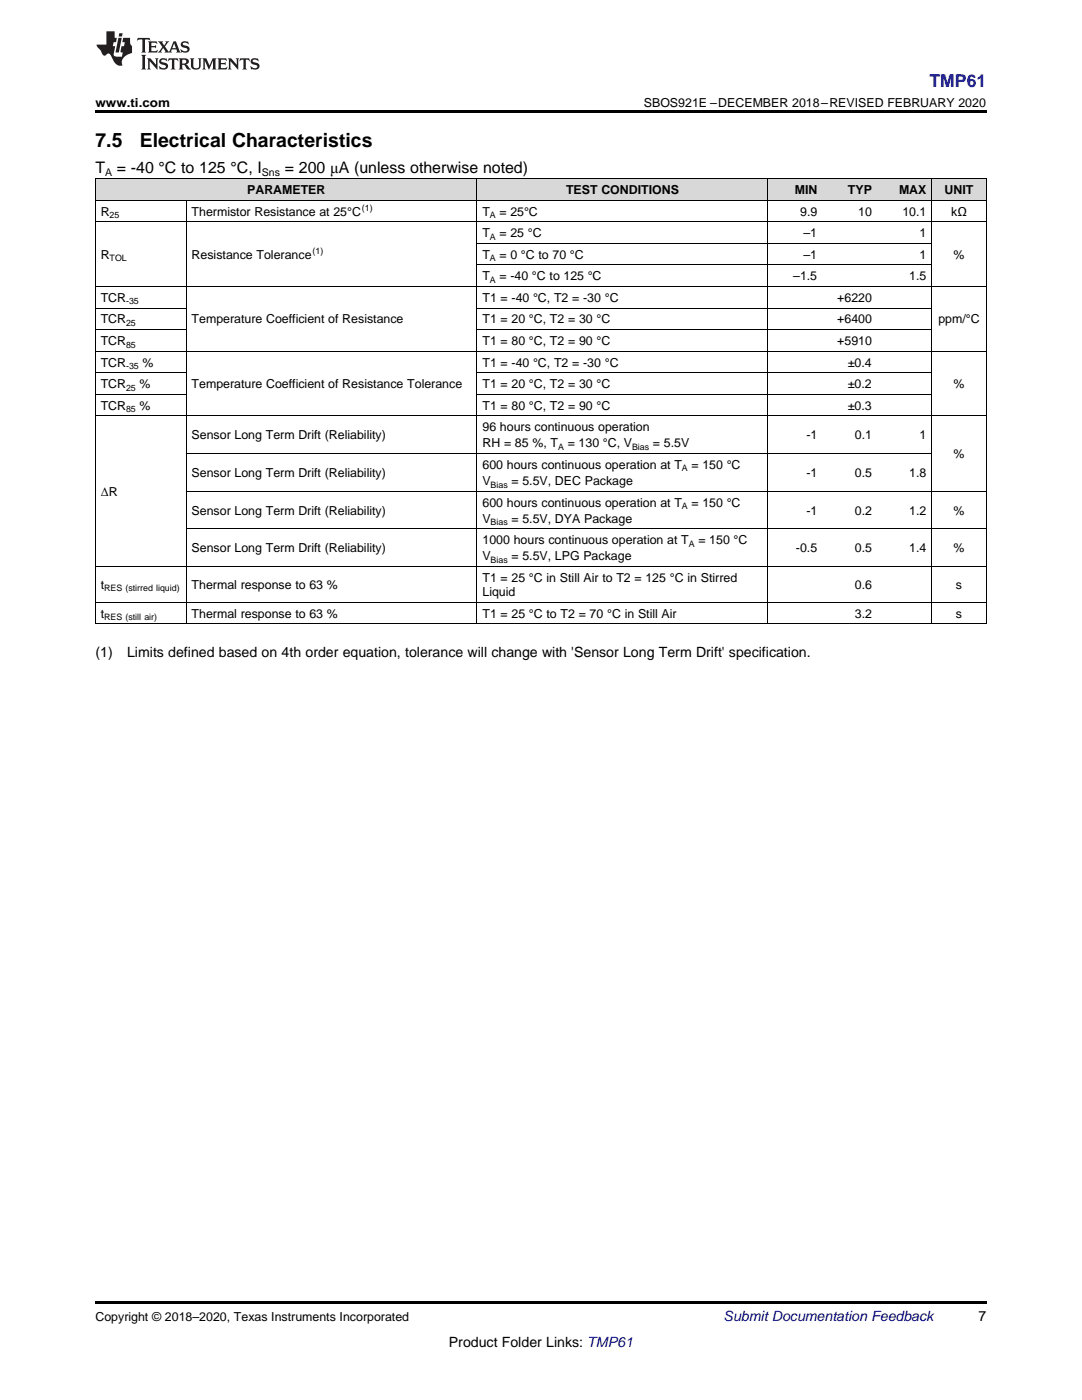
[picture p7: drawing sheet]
<svg xmlns="http://www.w3.org/2000/svg" width="216mm" height="279mm" viewBox="0 0 216 279" stroke-linecap="round" stroke-linejoin="round" font-family="sans-serif">
<defs><g id="words">
<g font-size="3.9">
<text x="19" y="29.3">7.5</text>
<text x="27.9" y="29.3">Electrical Characteristics</text>
</g>
<text font-size="3.5" fill="#00f" x="185.5" y="17.3">TMP61</text>
<g font-size="3.2">
<text x="19" y="34.4">T</text>
<text x="23.3" y="34.4">= -40 °C to 125 °C, I</text>
<text x="56.8" y="34.4">= 200 μA (unless otherwise noted)</text>
</g>
<g font-size="2.8">
<text x="19" y="131.2">(1)</text>
<text x="25.4" y="131.2">Limits defined based on 4th order equation, tolerance will change with 'Sensor Long Term Drift' specification.</text>
<text x="195.3" y="263.6">7</text>
<text x="89.6" y="268.9">Product Folder Links: TMP61</text>
</g>
<text font-size="2.8" fill="#0000c8" x="144.4" y="263.6">Submit Documentation Feedback</text>
<g font-size="2.5">
<text x="19" y="21.4">www.ti.com</text>
<text x="128.5" y="21.4">SBOS921E –DECEMBER 2018–REVISED FEBRUARY 2020</text>
<text x="49.3" y="38.7">PARAMETER</text>
<text x="113" y="38.7">TEST CONDITIONS</text>
<text x="158.6" y="38.7">MIN</text>
<text x="169.2" y="38.7">TYP</text>
<text x="179.4" y="38.7">MAX</text>
<text x="188.5" y="38.7">UNIT</text>
<text x="20.1" y="43">R</text>
<text x="38.2" y="43">Thermistor Resistance at 25°C</text>
<text x="96.3" y="43">T</text>
<text x="96.3" y="47.3">T</text>
<text x="99.7" y="43">= 25°C</text>
<text x="99.7" y="47.3">= 25 °C</text>
<text x="159.7" y="43">9.9</text>
<text x="160.3" y="47.3">–1</text>
<text x="171.2" y="43">10</text>
<text x="180.1" y="43">10.1</text>
<text x="183.5" y="47.3">1</text>
<text x="189.8" y="43">kΩ</text>
<text x="20.1" y="51.6">R</text>
<text x="38.2" y="51.6">Resistance Tolerance</text>
<text x="96.3" y="51.6">T</text>
<text x="99.7" y="51.6">= 0 °C to 70 °C</text>
<text x="160.3" y="51.6">–1</text>
<text x="183.5" y="51.6">1</text>
<text x="190.3" y="51.6">%</text>
<text x="96.3" y="56">T</text>
<text x="99.7" y="56">= -40 °C to 125 °C</text>
<text x="158.3" y="56">–1.5</text>
<text x="181.4" y="56">1.5</text>
<text x="20.1" y="60.3">TCR</text>
<text x="20.1" y="64.6">TCR</text>
<text x="38.2" y="64.6">Temperature Coefficient of Resistance</text>
<text x="96.3" y="60.3">T1 = -40 °C, T2 = -30 °C</text>
<text x="96.3" y="64.6">T1 = 20 °C, T2 = 30 °C</text>
<text x="167.1" y="60.3">+6220</text>
<text x="167.1" y="64.6">+6400</text>
<text x="187.3" y="64.6">ppm/°C</text>
<text x="20.1" y="68.9">TCR</text>
<text x="96.3" y="68.9">T1 = 80 °C, T2 = 90 °C</text>
<text x="167.1" y="68.9">+5910</text>
<text x="20.1" y="73.2">TCR</text>
<text x="20.1" y="77.5">TCR</text>
<text x="27.8" y="77.5">%</text>
<text x="28.4" y="73.2">%</text>
<text x="38.2" y="77.5">Temperature Coefficient of Resistance Tolerance</text>
<text x="96.3" y="73.2">T1 = -40 °C, T2 = -30 °C</text>
<text x="96.3" y="77.5">T1 = 20 °C, T2 = 30 °C</text>
<text x="169.2" y="73.2">±0.4</text>
<text x="169.2" y="77.5">±0.2</text>
<text x="190.3" y="77.5">%</text>
<text x="20.1" y="81.8">TCR</text>
<text x="27.8" y="81.8">%</text>
<text x="96.3" y="81.8">T1 = 80 °C, T2 = 90 °C</text>
<text x="169.2" y="81.8">±0.3</text>
<text x="38.2" y="87.7">Sensor Long Term Drift (Reliability)</text>
<text x="96.3" y="86.1">96 hours continuous operation</text>
<text x="96.3" y="89.3">RH = 85 %, T</text>
<text x="113.3" y="89.3">= 130 °C, V</text>
<text x="130.3" y="89.3">= 5.5V</text>
<text x="160.9" y="87.7">-1</text>
<text x="170.6" y="87.7">0.1</text>
<text x="183.5" y="87.7">1</text>
<text x="38.2" y="95.2">Sensor Long Term Drift (Reliability)</text>
<text x="96.3" y="93.6">600 hours continuous operation at T</text>
<text x="138" y="93.6">= 150 °C</text>
<text x="160.9" y="95.2">-1</text>
<text x="170.6" y="95.2">0.5</text>
<text x="181.4" y="95.2">1.8</text>
<text x="190.3" y="91.4">%</text>
<text x="20.1" y="99">ΔR</text>
<text x="96.3" y="96.8">V</text>
<text x="96.3" y="101.1">600 hours continuous operation at T</text>
<text x="102.1" y="96.8">= 5.5V, DEC Package</text>
<text x="138" y="101.1">= 150 °C</text>
<text x="38.2" y="102.7">Sensor Long Term Drift (Reliability)</text>
<text x="96.3" y="104.3">V</text>
<text x="102.1" y="104.3">= 5.5V, DYA Package</text>
<text x="160.9" y="102.7">-1</text>
<text x="170.6" y="102.7">0.2</text>
<text x="181.4" y="102.7">1.2</text>
<text x="190.3" y="102.7">%</text>
<text x="38.2" y="110.2">Sensor Long Term Drift (Reliability)</text>
<text x="96.3" y="108.6">1000 hours continuous operation at T</text>
<text x="96.3" y="111.8">V</text>
<text x="102.1" y="111.8">= 5.5V, LPG Package</text>
<text x="139.4" y="108.6">= 150 °C</text>
<text x="158.8" y="110.2">-0.5</text>
<text x="170.6" y="110.2">0.5</text>
<text x="181.4" y="110.2">1.4</text>
<text x="190.3" y="110.2">%</text>
<text x="20.1" y="117.5">t</text>
<text x="38.2" y="117.5">Thermal response to 63 %</text>
<text x="96.3" y="116.1">T1 = 25 °C in Still Air to T2 = 125 °C in Stirred</text>
<text x="96.3" y="119">Liquid</text>
<text x="170.6" y="117.5">0.6</text>
<text x="190.7" y="117.5">s</text>
<text x="20.1" y="123.3">t</text>
<text x="38.2" y="123.3">Thermal response to 63 %</text>
<text x="96.3" y="123.3">T1 = 25 °C to T2 = 70 °C in Still Air</text>
<text x="170.6" y="123.3">3.2</text>
<text x="190.7" y="123.3">s</text>
<text x="19" y="263.6">Copyright © 2018–2020, Texas Instruments Incorporated</text>
</g>
<g font-size="2.1">
<text x="21" y="35.1">A</text>
<text x="52.2" y="35.1">Sns</text>
</g>
<g font-size="1.8">
<text x="21.9" y="43.5">25</text>
<text x="72.2" y="42.1">(1)</text>
<text x="97.8" y="43.5">A</text>
<text x="97.8" y="47.8">A</text>
<text x="21.9" y="52.1">TOL</text>
<text x="62.4" y="50.7">(1)</text>
<text x="97.8" y="52.1">A</text>
<text x="97.8" y="56.4">A</text>
<text x="25.2" y="60.7">-35</text>
<text x="25.2" y="65.1">25</text>
<text x="25.2" y="69.4">85</text>
<text x="25.2" y="73.7">-35</text>
<text x="25.2" y="78">25</text>
<text x="25.2" y="82.3">85</text>
<text x="111.4" y="89.8">A</text>
<text x="126.1" y="89.8">Bias</text>
<text x="136.1" y="94.1">A</text>
<text x="97.9" y="97.3">Bias</text>
<text x="136.1" y="101.6">A</text>
<text x="97.9" y="104.8">Bias</text>
<text x="97.9" y="112.3">Bias</text>
<text x="137.4" y="109.1">A</text>
<text x="20.8" y="118">RES (stirred liquid)</text>
<text x="20.8" y="123.8">RES (still air)</text>
</g>
</g></defs>
<g fill="#d8d8d8">
<path d="M19 35.7h18.2v4.3h-18.2z"/>
<path d="M37.2 35.7h47.1v4.3h-47.1z"/>
<path d="M84.3 35.7h10.9v4.3h-10.9z"/>
<path d="M95.2 35.7h58.1v4.3h-58.1z"/>
<path d="M153.3 35.7h10.9v4.3h-10.9z"/>
<path d="M164.2 35.7h10.8v4.3h-10.8z"/>
<path d="M175 35.7h10.9v4.3h-10.9z"/>
<path d="M185.9 35.7h10.9v4.3h-10.9z"/>
</g>
<path d="M19 22h177.8v.5h-177.8zM19 124.5h.2zM84.2 124.5h.1zM95.1 124.5h.1zM153.2 124.5h.1zM164.1 124.5h.1zM174.9 124.5h.1zM185.8 124.5h.1zM196.7 124.5h.1zM19 259.7h177.8v.5h-177.8z" fill="#000"/>
<g fill="none" stroke="#000" stroke-width=".2">
<path d="M19 40h177.8M19 35.6h177.8M19.1 35.7v88.8M37.1 40v84.5M95.2 35.7v88.8M153.2 35.7v88.8M185.9 35.7v88.8M196.8 35.7v88.8M19 57.2h177.8M19 44.3h177.8M95.2 52.9h90.7M95.2 48.6h90.7"/>
<path d="M19 78.7h18.2M19 74.4h18.2M19 70.1h177.8M19 65.8h18.2M19 61.5h18.2M95.2 78.7h90.7M95.2 74.4h90.7M95.2 65.8h90.7M95.2 61.5h90.7M19 83h177.8M37.2 98h159.6M37.2 90.5h148.7"/>
<path d="M19 113h177.8M37.2 105.5h159.6M19 124.5h177.8M19 120.2h177.8"/>
</g>
<g fill="#231f20">
<path d="M27.5 7.6l-.1 .5 .4-.2h.6v.1v2.1l-.2 .4h1l-.3-.4v-2.1l.1-.1h.5l.5 .2-.2-.5zM29.5 8.3l.2 .3v1.5l-.2 .4h1.8l.2-.6a1.04 1.04 0 0 1-1.3 .2v-.7h.6l.3 .2v-.6l-.3 .2h-.6v-.6l.8-.1 .4 .3-.2-.5zM31.5 8.3l.9 1.1-.9 1.1h.8l-.2-.2 .5-.7 .4 .7-.2 .2h1.5l-.1-.2 .1-.4h.9l.1 .4-.2 .2h1l-.3-.3-.7-1.9h-.5l-.9 2-.8-1 .9-1h-.8l.1 .3-.3 .5-.4-.6 .2-.2zM34.7 8.6l.4 1h-.7zM36.3 8.4a.63 .63 0 0 0-.2 .7 .63 .63 0 0 0 .6 .4l.6 .2 .1 .2a.75 .75 0 0 1-.7 .4 .75 .75 0 0 1-.6-.5l.1 .7 .1-.1a1.11 1.11 0 0 0 1.5-.6 1.13 1.13 0 0 0-1.2-.8l-.1-.4a1.04 1.04 0 0 1 1.2 .2l-.2-.5-.1 .1-.5-.2zM28.2 10.9l.2 .4v2.2l-.2 .4h1l-.3-.4v-2.2l.3-.4zM29.3 11.6l.3 .4v1.5l-.3 .4h.8l-.2-.4v-1.3l1.5 1.7v-1.9l.2-.4h-.7l.2 .4v.9l-1.1-1.3zM32 11.8a.62 .62 0 0 0-.2 .7 .62 .62 0 0 0 .6 .4l.6 .1 .1 .3a.76 .76 0 0 1-.7 .3 .76 .76 0 0 1-.6-.4l.1 .7 .1-.1a1.11 1.11 0 0 0 1.5-.6 1.13 1.13 0 0 0-1.2-.8l-.1-.4a1.04 1.04 0 0 1 1.2 .2l-.2-.6-.1 .1-.5-.1zM33.7 11.6l-.2 .6a.61 .61 0 0 1 .8-.3v1.6l-.2 .4h.9l-.2-.4v-1.6a.63 .63 0 0 1 .8 .3l-.2-.6zM35.6 11.6l.3 .4v1.5l-.3 .4h1l-.2-.2v-.8l.5 .2a.76 .76 0 0 0 1.2 .7l-1-1a.58 .58 0 0 0 .6-.5 .58 .58 0 0 0-.5-.6zM36.4 11.9h.1a.45 .45 0 0 1 .5 .1 .45 .45 0 0 1 .1 .5l-.7 .2zM37.9 11.6l.2 .2a2.17 2.17 0 0 0 .3 1.9 .99 .99 0 0 0 1.6-.6v-1.1l.2-.4h-.7l.2 .2a1.92 1.92 0 0 1-.2 1.8 .6 .6 0 0 1-.9-.5v-1.1l.2-.4zM40.4 11.6l.2 .4v1.5l-.2 .4h.7l-.2-.4v-1.4l.8 1.8 .8-1.8v1.4l-.2 .4h.9l-.2-.4v-1.5l.2-.4h-.8l-.6 1.5-.6-1.5zM43.4 11.6l.2 .4v1.5l-.2 .4h1.8l.2-.6a1.04 1.04 0 0 1-1.3 .1v-.6h.5l.4 .2v-.6l-.4 .2h-.5v-.7h.8l.3 .3-.1-.6zM45.5 11.6l.2 .4v1.5l-.2 .4h.7l-.2-.4v-1.3l1.5 1.7v-1.9l.2-.4h-.7l.2 .4v.9l-1.1-1.3zM47.9 11.6l-.1 .6a.61 .61 0 0 1 .8-.3v1.6l-.3 .4h1l-.3-.4 .1-1.6a.63 .63 0 0 1 .7 .3l-.1-.6zM50.2 11.8a.62 .62 0 0 0-.2 .7 .62 .62 0 0 0 .6 .4l.6 .1 .2 .3a.76 .76 0 0 1-.8 .3 .76 .76 0 0 1-.6-.4l.1 .7 .2-.1a1.11 1.11 0 0 0 1.5-.6 1.13 1.13 0 0 0-1.3-.8l-.1-.4a1.04 1.04 0 0 1 1.2 .2l-.1-.6-.2 .1-.5-.1z"/>
<path d="M21.2 6.3v2.6h-1.9l.1 .4 .7 .9a.91 .91 0 0 0 1 .8 .56 .56 0 0 1 .5-.3 .56 .56 0 0 1 .5 .3l.4 .8a1.53 1.53 0 0 0 1.9 1.2 1.54 1.54 0 0 1 1-2.1l.9-.3v-1.4a1.52 1.52 0 0 1-.3-1.6h-1.4l-.2 .8h.5l-.2 .8h-.4l-.2 1v.2l.4 .1-.2 .8a1.93 1.93 0 0 1-1.6-.3l.3-1.8h-.5l.2-.8h.4l.2-.8h-.4v-1.3zM23.6 7.6l-.6 2.9h.7l.6-2.9zM23.8 6.6l-.1 .7h.6l.2-.7z"/>
</g>
<use href="#words"/>
</svg>
